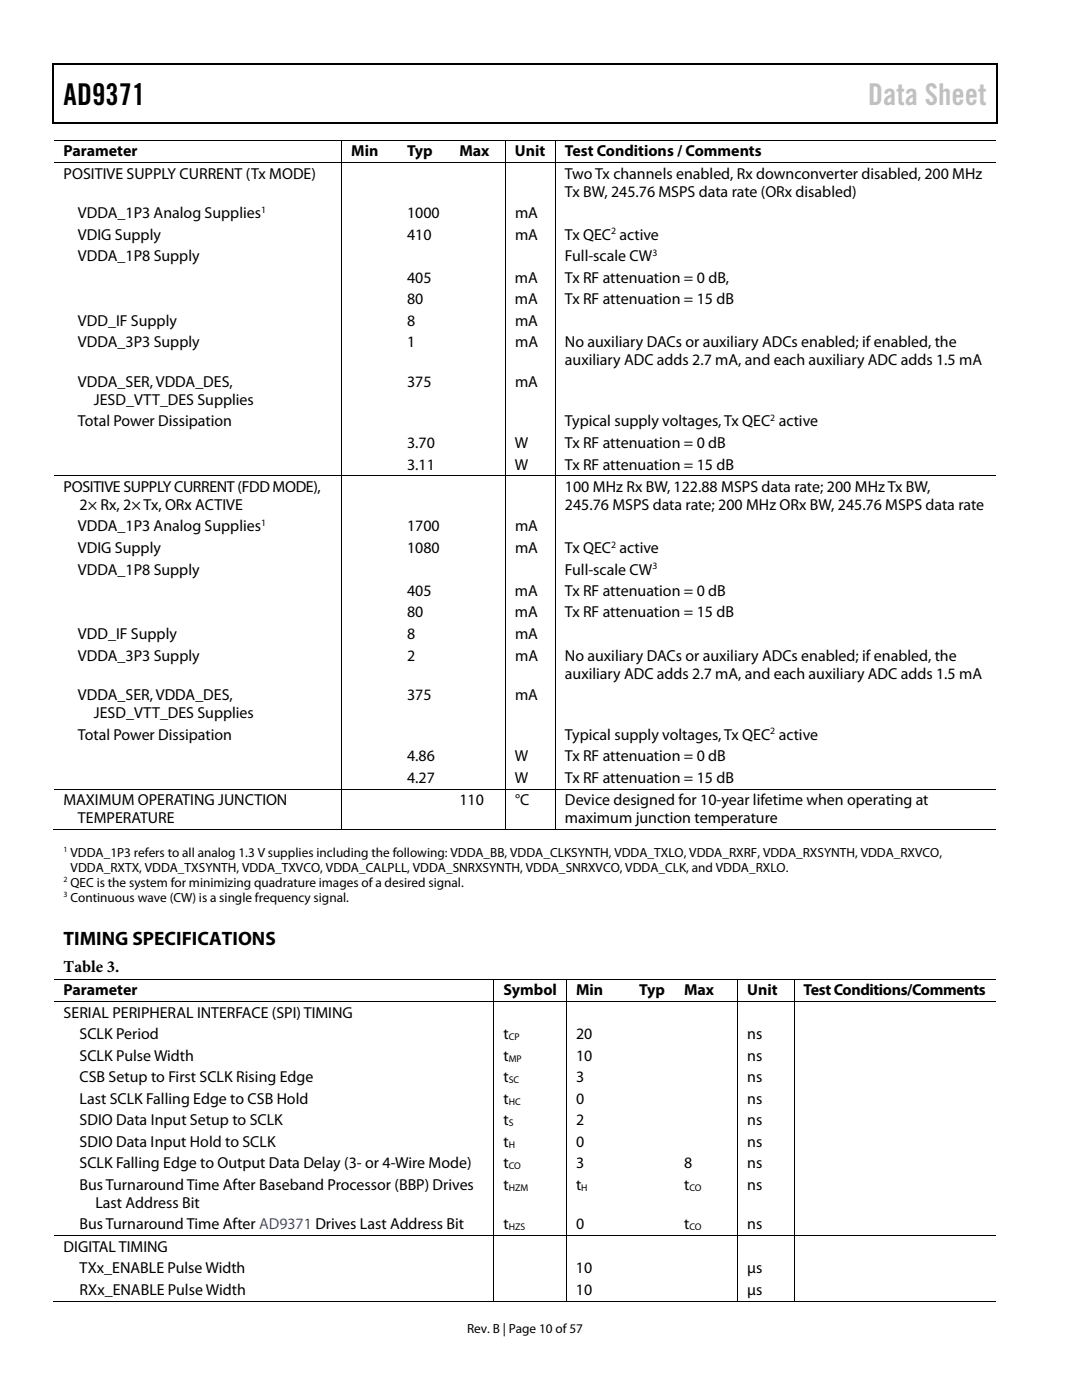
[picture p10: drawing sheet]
<svg xmlns="http://www.w3.org/2000/svg" width="216mm" height="279mm" viewBox="0 0 216 279" stroke-linecap="round" stroke-linejoin="round" font-family="sans-serif">
<defs><g id="words">
<text font-size="6" x="12.7" y="21">AD9371</text>
<text font-size="6" fill="#c0c0c0" x="173.2" y="21">Data Sheet</text>
<text font-size="3.9" x="12.7" y="188.6">TIMING SPECIFICATIONS</text>
<text font-size="3.3" x="12.7" y="194.1">Table 3.</text>
<g font-size="3.2">
<text x="12.7" y="31.2">Parameter</text>
<text x="12.7" y="35.7">POSITIVE SUPPLY CURRENT (Tx MODE)</text>
<text x="70.1" y="31.2">Min</text>
<text x="81.2" y="31.2">Typ</text>
<text x="91.7" y="31.2">Max</text>
<text x="102.8" y="31.2">Unit</text>
<text x="112.7" y="31.2">Test Conditions / Comments</text>
<text x="112.7" y="35.7">Two Tx channels enabled, Rx downconverter disabled, 200 MHz</text>
<text x="112.7" y="39.3">Tx BW, 245.76 MSPS data rate (ORx disabled)</text>
<text x="15.6" y="43.5">VDDA_1P3 Analog Supplies</text>
<text x="15.6" y="47.8">VDIG Supply</text>
<text x="81.2" y="43.5">1000</text>
<text x="81.2" y="47.8">410</text>
<text x="102.8" y="43.5">mA</text>
<text x="102.8" y="47.8">mA</text>
<text x="112.7" y="47.8">Tx QEC active</text>
<text x="15.6" y="52.1">VDDA_1P8 Supply</text>
<text x="112.7" y="52.1">Full-scale CW</text>
<text x="81.2" y="56.4">405</text>
<text x="102.8" y="56.4">mA</text>
<text x="112.7" y="56.4">Tx RF attenuation = 0 dB,</text>
<text x="15.6" y="65">VDD_IF Supply</text>
<text x="81.2" y="60.7">80</text>
<text x="81.2" y="65">8</text>
<text x="102.8" y="60.7">mA</text>
<text x="102.8" y="65">mA</text>
<text x="112.7" y="60.7">Tx RF attenuation = 15 dB</text>
<text x="15.6" y="69.3">VDDA_3P3 Supply</text>
<text x="81.2" y="69.3">1</text>
<text x="102.8" y="69.3">mA</text>
<text x="112.7" y="69.3">No auxiliary DACs or auxiliary ADCs enabled; if enabled, the</text>
<text x="15.6" y="77.2">VDDA_SER, VDDA_DES,</text>
<text x="81.2" y="77.2">375</text>
<text x="102.8" y="77.2">mA</text>
<text x="112.7" y="72.9">auxiliary ADC adds 2.7 mA, and each auxiliary ADC adds 1.5 mA</text>
<text x="18.7" y="80.8">JESD_VTT_DES Supplies</text>
<text x="15.6" y="85.1">Total Power Dissipation</text>
<text x="81.2" y="89.4">3.70</text>
<text x="102.8" y="89.4">W</text>
<text x="112.7" y="89.4">Tx RF attenuation = 0 dB</text>
<text x="112.7" y="85.1">Typical supply voltages, Tx QEC active</text>
<text x="81.2" y="93.7">3.11</text>
<text x="102.8" y="93.7">W</text>
<text x="112.7" y="93.7">Tx RF attenuation = 15 dB</text>
<text x="12.7" y="98.2">POSITIVE SUPPLY CURRENT (FDD MODE),</text>
<text x="15.9" y="101.8">2× Rx, 2× Tx, ORx ACTIVE</text>
<text x="112.7" y="98.2">100 MHz Rx BW, 122.88 MSPS data rate; 200 MHz Tx BW,</text>
<text x="112.7" y="101.8">245.76 MSPS data rate; 200 MHz ORx BW, 245.76 MSPS data rate</text>
<text x="15.6" y="106.1">VDDA_1P3 Analog Supplies</text>
<text x="81.2" y="106.1">1700</text>
<text x="102.8" y="106.1">mA</text>
<text x="15.6" y="110.4">VDIG Supply</text>
<text x="81.2" y="110.4">1080</text>
<text x="102.8" y="110.4">mA</text>
<text x="112.7" y="110.4">Tx QEC active</text>
<text x="15.6" y="114.7">VDDA_1P8 Supply</text>
<text x="81.2" y="119">405</text>
<text x="102.8" y="119">mA</text>
<text x="112.7" y="119">Tx RF attenuation = 0 dB</text>
<text x="112.7" y="114.7">Full-scale CW</text>
<text x="81.2" y="123.2">80</text>
<text x="102.8" y="123.2">mA</text>
<text x="112.7" y="123.2">Tx RF attenuation = 15 dB</text>
<text x="15.6" y="127.5">VDD_IF Supply</text>
<text x="15.6" y="131.8">VDDA_3P3 Supply</text>
<text x="81.2" y="127.5">8</text>
<text x="81.2" y="131.8">2</text>
<text x="102.8" y="127.5">mA</text>
<text x="102.8" y="131.8">mA</text>
<text x="112.7" y="131.8">No auxiliary DACs or auxiliary ADCs enabled; if enabled, the</text>
<text x="112.7" y="135.4">auxiliary ADC adds 2.7 mA, and each auxiliary ADC adds 1.5 mA</text>
<text x="15.6" y="139.7">VDDA_SER, VDDA_DES,</text>
<text x="18.7" y="143.3">JESD_VTT_DES Supplies</text>
<text x="81.2" y="139.7">375</text>
<text x="102.8" y="139.7">mA</text>
<text x="15.6" y="147.6">Total Power Dissipation</text>
<text x="112.7" y="147.6">Typical supply voltages, Tx QEC active</text>
<text x="81.2" y="151.9">4.86</text>
<text x="102.8" y="151.9">W</text>
<text x="112.7" y="151.9">Tx RF attenuation = 0 dB</text>
<text x="12.7" y="160.7">MAXIMUM OPERATING JUNCTION</text>
<text x="81.2" y="156.2">4.27</text>
<text x="91.7" y="160.7">110</text>
<text x="102.8" y="156.2">W</text>
<text x="102.8" y="160.7">°C</text>
<text x="112.7" y="156.2">Tx RF attenuation = 15 dB</text>
<text x="112.7" y="160.7">Device designed for 10-year lifetime when operating at</text>
<text x="15.6" y="164.3">TEMPERATURE</text>
<text x="112.7" y="164.3">maximum junction temperature</text>
<text x="12.7" y="198.6">Parameter</text>
<text x="12.7" y="203.1">SERIAL PERIPHERAL INTERFACE (SPI) TIMING</text>
<text x="100.5" y="198.6">Symbol</text>
<text x="114.9" y="198.6">Min</text>
<text x="127.6" y="198.6">Typ</text>
<text x="136.5" y="198.6">Max</text>
<text x="149.1" y="198.6">Unit</text>
<text x="160.4" y="198.6">Test Conditions/Comments</text>
<text x="15.9" y="207.4">SCLK Period</text>
<text x="100.5" y="207.4">t</text>
<text x="114.9" y="207.4">20</text>
<text x="149.1" y="207.4">ns</text>
<text x="15.9" y="211.7">SCLK Pulse Width</text>
<text x="100.5" y="211.7">t</text>
<text x="114.9" y="211.7">10</text>
<text x="149.1" y="211.7">ns</text>
<text x="15.9" y="216">CSB Setup to First SCLK Rising Edge</text>
<text x="15.9" y="220.3">Last SCLK Falling Edge to CSB Hold</text>
<text x="100.5" y="220.3">t</text>
<text x="100.5" y="216">t</text>
<text x="114.9" y="216">3</text>
<text x="114.9" y="220.3">0</text>
<text x="149.1" y="216">ns</text>
<text x="149.1" y="220.3">ns</text>
<text x="15.9" y="224.6">SDIO Data Input Setup to SCLK</text>
<text x="100.5" y="224.6">t</text>
<text x="114.9" y="224.6">2</text>
<text x="149.1" y="224.6">ns</text>
<text x="15.9" y="228.9">SDIO Data Input Hold to SCLK</text>
<text x="15.9" y="233.2">SCLK Falling Edge to Output Data Delay (3- or 4-Wire Mode)</text>
<text x="100.5" y="228.9">t</text>
<text x="100.5" y="233.2">t</text>
<text x="114.9" y="228.9">0</text>
<text x="114.9" y="233.2">3</text>
<text x="136.5" y="233.2">8</text>
<text x="149.1" y="228.9">ns</text>
<text x="149.1" y="233.2">ns</text>
<text x="15.9" y="237.5">Bus Turnaround Time After Baseband Processor (BBP) Drives</text>
<text x="100.5" y="237.5">t</text>
<text x="114.9" y="237.5">t</text>
<text x="136.5" y="237.5">t</text>
<text x="149.1" y="237.5">ns</text>
<text x="15.9" y="245.4">Bus Turnaround Time After AD9371 Drives Last Address Bit</text>
<text x="19" y="241.1">Last Address Bit</text>
<text x="100.5" y="245.4">t</text>
<text x="114.9" y="245.4">0</text>
<text x="136.5" y="245.4">t</text>
<text x="149.1" y="245.4">ns</text>
<text x="12.7" y="249.8">DIGITAL TIMING</text>
<text x="15.9" y="254.1">TXx_ENABLE Pulse Width</text>
<text x="114.9" y="254.1">10</text>
<text x="149.1" y="254.1">μs</text>
<text x="15.9" y="258.4">RXx_ENABLE Pulse Width</text>
<text x="114.9" y="258.4">10</text>
<text x="149.1" y="258.4">μs</text>
</g>
<g font-size="2.6">
<text x="14.1" y="170.9">VDDA_1P3 refers to all analog 1.3 V supplies including the following: VDDA_BB, VDDA_CLKSYNTH, VDDA_TXLO, VDDA_RXRF, VDDA_RXSYNTH, VDDA_RXVCO,</text>
<text x="14.1" y="173.9">VDDA_RXTX, VDDA_TXSYNTH, VDDA_TXVCO, VDDA_CALPLL, VDDA_SNRXSYNTH, VDDA_SNRXVCO, VDDA_CLK, and VDDA_RXLO.</text>
<text x="14.1" y="176.9">QEC is the system for minimizing quadrature images of a desired signal.</text>
<text x="14.1" y="179.9">Continuous wave (CW) is a single frequency signal.</text>
<text x="93.2" y="266">Rev. B | Page 10 of 57</text>
</g>
<g font-size="1.9">
<text x="52.1" y="42.5">1</text>
<text x="121.9" y="46.8">2</text>
<text x="130.2" y="51.1">3</text>
<text x="153.7" y="84.1">2</text>
<text x="52.1" y="105">1</text>
<text x="121.9" y="109.3">2</text>
<text x="130.2" y="113.6">3</text>
<text x="153.7" y="146.6">2</text>
<text x="101.5" y="207.6">CP</text>
<text x="101.5" y="211.9">MP</text>
<text x="101.5" y="216.2">SC</text>
<text x="101.5" y="220.5">HC</text>
<text x="101.5" y="224.8">S</text>
<text x="101.5" y="229.1">H</text>
<text x="101.5" y="233.4">CO</text>
<text x="101.5" y="237.7">HZM</text>
<text x="116" y="237.7">H</text>
<text x="137.6" y="237.7">CO</text>
<text x="101.5" y="245.5">HZS</text>
<text x="137.6" y="245.5">CO</text>
</g>
<g font-size="1.6">
<text x="12.7" y="170.1">1</text>
<text x="12.7" y="176">2</text>
<text x="12.7" y="179">3</text>
</g>
</g></defs>
<path d="M10.5 12.7h.3v1h-.3zM198.8 12.7h.2v1h-.2zM198.8 12.7h.2v.3h-.2zM198.8 24.4h.2v.3h-.2z" fill="#000"/>
<path d="M10.5 12.8h188.3M10.7 13.7v11M198.9 13.7v11M10.5 24.5h188.3" fill="none" stroke="#000" stroke-width=".25"/>
<g fill="none" stroke="#000" stroke-width=".2">
<path d="M10.8 27.9h188M10.8 32.5h188M68.2 28v4.4M68.2 32.6v62.3M100.9 28v4.4M100.9 32.6v62.3M110.8 28v4.4M110.8 32.6v62.3M10.8 95h188M68.2 95.1v62.3M100.9 95.1v62.3M110.8 95.1v62.3"/>
<path d="M10.8 157.5h188M68.2 157.6v8M100.9 157.6v8M110.8 157.6v8M10.5 165.5h57.6M68.3 165.5h32.5M100.9 165.5h9.8M110.9 165.5h87.9M10.8 195.4h188M10.8 199.9h188M98.6 195.5v4.3M98.6 200v46.5"/>
<path d="M113 195.5v4.3M113 200v46.5M147.2 195.5v4.3M147.2 200v46.5M158.5 195.5v4.3M158.5 200v46.5M10.5 259.7h88M10.8 246.6h188M98.6 246.7v13.1M98.6 259.7h14.3M113 246.7v13.1M113.1 259.7h34"/>
<path d="M147.2 246.7v13.1M147.3 259.7h11.1M158.5 246.7v13.1M158.5 259.7h40.3"/>
</g>
<use href="#words"/>
</svg>
